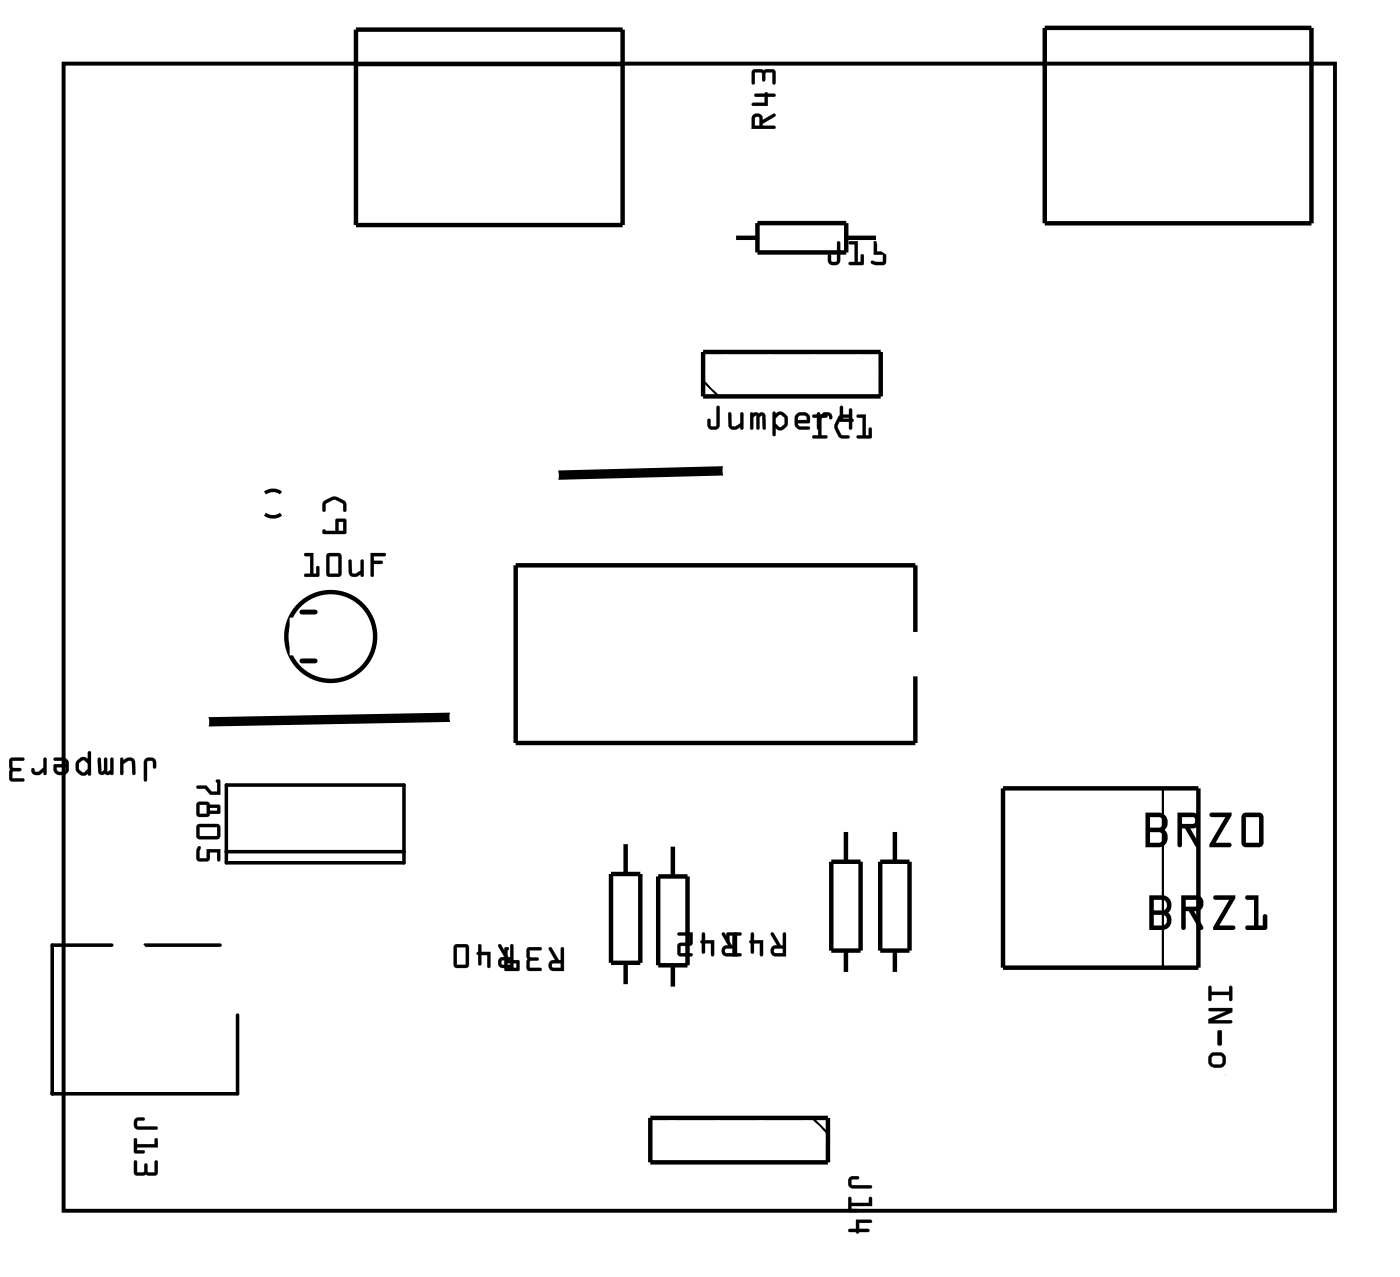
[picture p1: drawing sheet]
<svg xmlns="http://www.w3.org/2000/svg" width="80mm" height="73mm" viewBox="0 0 80 73" stroke-linecap="round" stroke-linejoin="round" font-family="sans-serif">
<path d="M3.6 3.6h72.8v65.6h-72.8zM15.2 29.4a.73 .73 0 0 0 .9 0M15.2 28.2a.73 .73 0 0 1 .9 0M6.4 54h-3.4v8.5h10.6v-4.5M8.3 54h4.3M12.9 44.9h10.2v4.4h-10.2zM12.9 48.7h10.2" fill="none" stroke="#000" stroke-width=".2"/>
<path d="M3.6 3.6h72.8v65.6h-72.8z" fill="none" stroke="#000" stroke-width=".06"/>
<path d="M41.5 26.9l-9.7 .3M25.8 41l-14 .3" fill="none" stroke="#000" stroke-width=".53"/>
<g fill="none" stroke="#000" stroke-width=".25">
<path d="M20.4 1.7h15.2v11.2h-15.2zM42 13.6h1.3M43.3 12.8h5.1v1.6h-5.1zM48.4 13.6h1.8M59.8 1.6h15.2v11.2h-15.2zM40.2 20.1h10.2v2.6h-10.2zM52.4 36.1v-3.8h-22.9v10.2h22.9v-3.8M34.9 50h1.7v5.1h-1.7zM35.8 48.2v1.8M35.8 55.1v1.3M37.6 50.1h1.7v5.1h-1.7zM38.5 48.3v1.8"/>
<path d="M38.5 55.2v1.3M47.5 49.3h1.7v5.1h-1.7zM48.4 47.5v1.8M48.4 54.4v1.3M50.3 49.3h1.7v5.1h-1.7zM51.2 47.5v1.8M51.2 54.4v1.3M57.4 45.1h11.1v10.2h-11.1zM37.2 63.9h10.2v2.6h-10.2z"/>
<circle cx="18.9" cy="36.4" r="2.54"/>
</g>
<path d="M17.3 35h.7M17.3 37.8h.7" fill="none" stroke="#000" stroke-width=".28"/>
<path d="M20.4 3.7h15.2M59.8 3.6h15.2M40.2 21.8l.9 .9M66.5 45.1v10.2M46.5 63.9l.9 .9" fill="none" stroke="#000" stroke-width=".13"/>
<g fill="#000">
<path d="M43.1 6.6a.32 .32 0 0 1 .4-.1 .32 .32 0 0 1 .1 .4l.7-.4 .1 .1-.8 .5v.1h.7l.1 .1-1.4 .1zM43.2 6.7v.5h.2v-.5zM43.2 5.4h.5l.1-.1 .6 .1-.1 .1h-.4v.6h-.8l-.1-.1 .1-.1h.6v-.4h-.5zM43.1 4h1.2l.1 .1v.7h-.2v-.7l-.4 .1v.4l-.1 .1-.1-.1v-.4l-.4-.1v.6l-.1 .1z"/>
<path d="M43.1 6.6a.32 .32 0 0 1 .4-.1 .32 .32 0 0 1 .1 .4l.6-.4a.1 .1 0 0 1 .2 0 .11 .11 0 0 1-.1 .2l-.7 .4v.1h.7a.1 .1 0 0 1 .1 .1 .1 .1 0 0 1-.1 .1h-1.3v-.6zM43.1 6.6l-.1 .8 1.3-.1v-.1h-.7v-.1l.7-.4v-.2l-.7 .4a.31 .31 0 0 0-.1-.4 .31 .31 0 0 0-.4 .1zM43.2 6.7v.5h.2v-.5zM43.2 6.7h.2l.1 .5h-.3zM43.2 5.4h.5a.09 .09 0 0 1 .1-.1 .09 .09 0 0 1 .1 .1h.4a.1 .1 0 0 1 .1 0 .1 .1 0 0 1-.1 .1h-.4v.6h-.8a.1 .1 0 0 1-.1-.1 .1 .1 0 0 1 .1-.1h.6v-.4h-.5zM43.2 5.4v.1h.5v.4h-.6l-.1 .1h.1l.8 .1v-.6h.4l.1-.1-.6-.1-.1 .1zM43 4h1.3l.1 .1v.6a.1 .1 0 0 1-.1 .1 .1 .1 0 0 1-.1-.1v-.6l-.4 .1v.4a.1 .1 0 0 1-.1 .1 .1 .1 0 0 1-.1-.1v-.4l-.4-.1v.6a.1 .1 0 0 1-.1 .1 .1 .1 0 0 1-.1-.1zM43.1 4v.8l.1-.1v-.6l.4 .1v.4h.1h.1v-.4l.4-.1v.7h.1l.1-.7-.2-.1z"/>
<path d="M47.9 13.8l.2 .1v1a.37 .37 0 0 1-.4 .3 .37 .37 0 0 1-.4-.3v-.3a.1 .1 0 0 1 .1-.1 .1 .1 0 0 1 .1 .1l.1 .3h.2zM47.9 13.8v1.1l-.3 .1-.2-.5v.1v.3a.35 .35 0 0 0 .3 .3 .35 .35 0 0 0 .3-.3v-1zM48.6 13.8h.5v1.2h.1v-.4a.1 .1 0 0 1 .1-.1 .1 .1 0 0 1 .1 .1v.5l-.8 .1a.1 .1 0 0 1-.1-.1 .1 .1 0 0 1 .1-.1h.3v-1h-.3zM48.6 13.8v.2h.3v1h-.3v.1h.8v-.5h-.1l-.1 .4h-.1v-1.2zM50 13.8h.6a.1 .1 0 0 1 .1 .1 .1 .1 0 0 1-.1 .1h-.4v.4h.4l.1 .7-.2 .1-.6-.1a.1 .1 0 0 1-.1-.1 .1 .1 0 0 1 .1-.1l.6 .1v-.4h-.5zM50 13.8v.8h.5v.4l-.6-.1-.1 .1 .3 .1h.5l.1-.1v-.5l-.1-.1h-.4v-.4h.4l.1-.1z"/>
<path d="M47.9 13.8l.2 .1v1a.36 .36 0 0 1-.4 .3 .36 .36 0 0 1-.3-.3v-.3v-.1l.1 .1 .1 .4 .3-.1zM48.6 13.8h.5v1.2h.1v-.4l.2-.1v.7l-.9-.1 .1-.1h.3v-1h-.3zM50 13.8h.6l.1 .1-.1 .1h-.4v.4h.4l.1 .1v.5l-.2 .2h-.4a.15 .15 0 0 1-.2-.1 .15 .15 0 0 1 0-.2l.6 .1v-.4h-.5z"/>
<path d="M17.4 31.6h.5v1.2h.2v-.3a.1 .1 0 0 1 .1-.1 .1 .1 0 0 1 .1 .1l-.1 .5h-.7a.1 .1 0 0 1-.1-.1 .1 .1 0 0 1 .1-.1h.2v-1h-.3zM17.4 31.7l.1 .1h.2v1h-.2l-.1 .1 .8 .1v-.6h-.1v.4h-.2v-1.2zM18.7 31.7l.7-.1 .1 .1v1.1l-.1 .2h-.6l-.1-.1zM18.7 31.7v1.2l.1 .1h.6l.1-.2v-1.1l-.1-.1zM18.8 31.8v1h.6v-1zM18.8 31.8h.6v1h-.6zM20 32h.1v.7l.1 .1 .4-.2v-.5a.1 .1 0 0 1 .1-.1 .1 .1 0 0 1 .1 .1v.8a.1 .1 0 0 1-.1 .1 .11 .11 0 0 1-.1-.2 .39 .39 0 0 1-.7-.1zM20 32v.7a.32 .32 0 0 0 .5 .2l.1-.1 .1 .2 .1-.1v-.8h-.2v.5l-.4 .2-.1-.1v-.6zM21.2 31.6h.8a.1 .1 0 0 1 .1 .1 .1 .1 0 0 1-.1 .1h-.6v.3h.4a.1 .1 0 0 1 .1 .1 .1 .1 0 0 1-.1 .1l-.4-.1v.7a.1 .1 0 0 1-.1 .1 .1 .1 0 0 1-.1-.1zM21.2 31.6v1.3l.1 .1 .1-.1v-.7h.4h.1l-.1-.1h-.4v-.3h.6l.1-.1-.1-.1z"/>
<path d="M17.4 31.7l.5-.1v1.2h.2v-.4h.1v.6l-.8-.1v-.1h.3v-1h-.3zM18.7 31.7l.7-.1 .1 .1v1.1l-.1 .2h-.6l-.1-.1zM18.8 31.8v1h.6v-1zM20 32h.1v.7l.1 .1 .4-.2v-.5l.2-.1v1h-.1l-.1-.2a.38 .38 0 0 1-.3 .2 .38 .38 0 0 1-.3-.3zM21.2 31.6h.8l.1 .1-.1 .1h-.6v.3h.4l.1 .1h-.1h-.4v.7l-.1 .1-.1-.1z"/>
<path d="M18.5 28.7l.5-.3h.3l.5 .3v.5h-.2v-.4l-.5-.2-.5 .2v.4l-.1 .1-.1-.4zM18.5 30.3l.7 .1v-.7h.6v.8h-1.3zM19.4 29.8v.6h.2v-.6z"/>
<path d="M18.5 28.7l.5-.3h.3l.5 .3v.5a.1 .1 0 0 1-.1 .1 .1 .1 0 0 1-.1-.1v-.4l-.5-.2-.5 .2v.4a.1 .1 0 0 1-.1 .1 .1 .1 0 0 1-.1-.1zM18.5 28.7v.2v.4l.1-.1v-.4l.5-.2 .5 .2v.4l.2 .1v-.6l-.5-.3a.77 .77 0 0 0-.8 .3zM18.5 30.3l.7 .1v-.7h.6v.8h-1.3h-.1zM18.5 30.3v.2h1.3v-.8h-.6v.7zM19.4 29.8v.6h.2v-.6zM19.4 29.8h.2v.6h-.2z"/>
<path d="M41 23.2l.2 .1v1a.37 .37 0 0 1-.4 .3 .37 .37 0 0 1-.3-.3v-.3a.1 .1 0 0 1 .1-.1 .1 .1 0 0 1 .1 .1v.4h.3zM41 23.2v1.1l-.3 .1-.1-.4h-.1v.3a.35 .35 0 0 0 .3 .3 .35 .35 0 0 0 .4-.3v-1zM41.7 23.6h.1v.7l.1 .1 .4-.2v-.5a.1 .1 0 0 1 .1-.1 .1 .1 0 0 1 .1 .1v.8a.1 .1 0 0 1-.1 .1 .11 .11 0 0 1-.1-.2 .39 .39 0 0 1-.6-.1zM41.7 23.6v.7a.32 .32 0 0 0 .5 .2l.2-.1v.2l.1-.1v-.9h-.1v.6l-.5 .2-.1-.1v-.7zM42.9 23.6h.3l.2 .1a.21 .21 0 0 1 .2-.1 .21 .21 0 0 1 .2 .2v.7a.1 .1 0 0 1-.1 .1 .1 .1 0 0 1-.1-.1v-.7l-.2 .1 .1 .6a.1 .1 0 0 1-.1 .1 .1 .1 0 0 1-.1-.1l-.1-.7-.1 .1v.6a.1 .1 0 0 1-.1 .1 .1 .1 0 0 1-.1-.1zM42.9 23.6l.1 1 .1-.1v-.6l.1-.2 .1 .8h.1v-.6l.2-.2v.8h.2v-.7a.21 .21 0 0 0-.2-.2 .21 .21 0 0 0-.2 .1l-.2-.1zM44.2 23.6h.1l.1 .1 .1-.2 .2 .1 .3 .1 .1 .2a.5 .5 0 0 1-.3 .6l-.2 .1-.2-.1v.4a.1 .1 0 0 1-.1 0 .1 .1 0 0 1-.1 0zM44.2 23.6v1.3h.1h.1v-.4l.2 .1 .2-.1 .2-.2 .1-.4-.4-.3h-.2l-.1 .1-.1-.1zM44.5 23.7l-.1 .2v.3l.3 .2 .2-.2v-.3l-.2-.2zM44.5 23.7h.2l.2 .2v.4l-.3 .1-.2-.2v-.3zM45.5 23.7l.3-.1h.3l.1 .1 .1 .2v.3h-.7l.2 .2h.4a.1 .1 0 0 1 .1 .1 .1 .1 0 0 1-.1 .1h-.5l-.2-.1v-.2zM45.5 23.7v.6l.1 .1 .2 .2 .5-.1v-.1h-.5l-.2-.1v-.1h.7v-.3l-.1-.2-.1-.1h-.3zM45.7 23.8l-.1 .2h.6l-.2-.2zM45.7 23.8h.4l.1 .2h-.6zM46.8 23.6h.1v.2l.2-.2a.33 .33 0 0 1 .4 0 .33 .33 0 0 1 .1 .3 .14 .14 0 0 1-.2 0 .14 .14 0 0 1 0-.1h-.2l-.3 .2v.5a.1 .1 0 0 1-.1 .1 .1 .1 0 0 1-.1-.1zM46.8 23.6v1l.1-.1v-.5l.3-.3 .2 .1 .1 .2a.23 .23 0 0 0 .1-.3 .23 .23 0 0 0-.3-.1h-.2l-.2 .2v-.2zM48.1 23.2l.1 .1v.6h.4v-.5a.1 .1 0 0 1 .1-.1 .1 .1 0 0 1 0 .1v.5a.09 .09 0 0 1 .1 .1 .09 .09 0 0 1-.1 .1v.4a.1 .1 0 0 1 0 .1 .1 .1 0 0 1-.1-.1v-.4h-.6zM48.1 23.2l-.1 .9h.6v.4l.1 .1v-.5l.1-.1h-.1v-.6h-.1v.6h-.4v-.7z"/>
<path d="M41 23.2l.2 .1v1a.36 .36 0 0 1-.4 .3 .36 .36 0 0 1-.3-.3v-.3l.1-.1v.1l.1 .4 .3-.1zM41.7 23.6h.1v.7l.1 .1 .4-.2 .1-.6h.1v.9h-.1l-.1-.1a.38 .38 0 0 1-.3 .2 .38 .38 0 0 1-.3-.3zM42.9 23.6h.8l.1 .9h-.2v-.7l-.2 .1v.6h-.1l-.1-.7-.1 .1v.6h-.2zM44.2 23.6h.1l.1 .1 .1-.1h.2l.4 .3a.54 .54 0 0 1-.5 .7l-.2-.1v.4h-.2zM44.5 23.7l-.1 .2v.3l.2 .2 .3-.1v-.4l-.2-.2zM45.5 23.7l.3-.1h.3l.1 .1 .1 .2v.3l-.7 .1 .2 .1h.5v.1l-.5 .1-.2-.1-.1-.2zM45.7 23.8l-.1 .2h.6l-.1-.2zM46.8 23.6h.1v.2l.2-.2a.33 .33 0 0 1 .4 0 .33 .33 0 0 1 .1 .3 .12 .12 0 0 1-.2 0 .12 .12 0 0 1 0-.1h-.2l-.3 .2v.5l-.1 .1zM48.1 23.2l.1 .1v.6h.4v-.5h.1v.5l.1 .1-.1 .1v.5l-.1-.1v-.4h-.6z"/>
<path d="M46.5 23.7h.7a.1 .1 0 0 1 .1 .1 .1 .1 0 0 1-.1 .1h-.2v1h.2a.1 .1 0 0 1 .1 .1 .1 .1 0 0 1-.1 .1h-.7a.1 .1 0 0 1 0-.1 .1 .1 0 0 1 0-.1h.3v-1h-.3zM46.5 23.7v.2h.3v1h-.3v.1l.8 .1v-.2h-.3v-1h.3v-.1zM48 23.8l.5-.1a.1 .1 0 0 1 .1 .1 .1 .1 0 0 1-.1 .1h-.4l-.2 .5 .2 .5h.4a.1 .1 0 0 1 .1 .1 .1 .1 0 0 1-.1 .1l-.5-.1-.2-.4-.1-.3zM48 23.8l-.2 .4a.83 .83 0 0 0 .3 .9h.4l.1-.1-.1-.1h-.4l-.2-.4v-.2l.2-.4h.4l.1-.1-.1-.1h-.3zM49 23.7h.5v1.2h.2v-.4a.1 .1 0 0 1 .1-.1 .1 .1 0 0 1 .1 .1l-.1 .6h-.7a.1 .1 0 0 1-.1-.1 .1 .1 0 0 1 .1-.1h.2v-1h-.3zM49 23.7l.1 .2h.3v1h-.3l-.1 .1 .8 .1v-.6h-.1v.4h-.2v-1.2z"/>
<path d="M46.5 23.7l.8 .1v.1h-.3v1h.3v.2l-.8-.1v-.1h.3v-1h-.3zM48 23.8l.2-.1 .4 .1-.1 .1h-.4l-.2 .5 .2 .5h.4l.1 .1-.1 .1a.6 .6 0 0 1-.8-.6l.1-.3zM49 23.7h.5v1.2h.2v-.4h.1v.6l-.8-.1 .1-.1h.2v-1h-.2z"/>
<path d="M8.3 43.4l.5-.1 .1 .3v.3h-.1l-.1-.4-.3 .1v1l-.1 .1-.1-.1v-1zM6.9 43.4h.1l.1 .1a.38 .38 0 0 1 .3-.2 .38 .38 0 0 1 .3 .3v.7h-.1l-.1-.7-.2-.1-.2 .2-.1 .6h-.1zM5.6 43.4h.2v.7l.2-.1v-.6h.1l.1 .7 .1-.1v-.6h.2v.9h-.8zM4.4 43.5l.3-.2 .3 .1v-.4h.2v1.3a.09 .09 0 0 1-.1 0 .09 .09 0 0 1-.1-.1l-.3 .2-.3-.3-.1-.4zM4.5 43.6v.4l.3 .2 .2-.2v-.3l-.2-.2zM3.1 43.4l.6-.1 .2 .2v.6l-.1 .2h-.5l-.2-.2v-.4h.7l-.2-.2h-.5zM3.2 43.9l.1 .2h.3l.2-.1v-.1zM1.8 43.9h.1l.1 .2h.2l.3-.2v-.5h.1l.1 .9h-.2v-.2l-.2 .2a.33 .33 0 0 1-.4 0 .33 .33 0 0 1-.1-.3zM.6 43.4h.8l-.1 .1h-.6v.4h.5v.1v.1h-.5v.4h.6v.2h-.6l-.2-.1z"/>
<path d="M8.3 43.4l.2-.1 .4 .1v.5a.1 .1 0 0 1-.1 .1 .1 .1 0 0 1-.1-.1v-.4h-.3v1.1a.1 .1 0 0 1-.1 .1 .1 .1 0 0 1-.1-.1v-1zM8.3 43.4l-.1 .2v1l.1 .1 .1-.1v-1l.3-.1 .1 .4h.1v-.3l-.1-.2zM6.9 43.3h.1l.1 .2a.39 .39 0 0 1 .6 .1l.1 .6a.09 .09 0 0 1-.1 .1 .09 .09 0 0 1-.1-.1l-.1-.6-.2-.1-.2 .2v.5a.1 .1 0 0 1-.1 .1 .1 .1 0 0 1-.1-.1zM6.9 43.4v.9l.1-.1v-.5l.3-.2h.2l.1 .8h.1v-.7a.32 .32 0 0 0-.5-.2l-.2 .1v-.1zM5.6 43.3l.2 .1v.7l.2-.1-.1-.6a.1 .1 0 0 1 .1-.1 .1 .1 0 0 1 .1 .1l.1 .7 .1-.1v-.6a.1 .1 0 0 1 .1-.1 .1 .1 0 0 1 .1 .1v.9h-.3l-.2-.1a.21 .21 0 0 1-.2 .1 .21 .21 0 0 1-.2-.2zM5.6 43.4v.7a.21 .21 0 0 0 .2 .2 .21 .21 0 0 0 .2-.1l.2 .1h.3v-.9h-.2v.6l-.1 .2-.1-.8h-.1v.6l-.2 .2v-.8zM4.4 43.5l.3-.2 .3 .1v-.4a.1 .1 0 0 1 .1-.1 .1 .1 0 0 1 .1 .1v1.3a.1 .1 0 0 1-.1 .1 .11 .11 0 0 1-.1-.2l-.1 .1-.2 .1-.3-.2-.1-.5zM4.4 43.5l-.1 .2 .1 .4 .3 .2 .3-.1 .1 .1h.1v-1.3h-.2v.4l-.3-.1zM4.5 43.6v.4l.2 .2h.1l.2-.2v-.3l-.2-.2zM4.5 43.6l.3-.1 .2 .2v.3l-.2 .2-.3-.2zM3.1 43.3h.6l.2 .2v.6l-.1 .2h-.5l-.2-.2v-.4h.7l-.2-.2h-.5zM3.1 43.4v.1h.5l.2 .2h-.7v.4l.2 .2 .5-.1 .1-.1v-.6l-.2-.2zM3.2 43.9l.1 .2h.3l.1-.1 .1-.1zM3.2 43.9h.6v.1l-.2 .1h-.3zM1.8 43.9h.1l.1 .2h.2l.3-.2v-.5a.1 .1 0 0 1 .1-.1 .1 .1 0 0 1 .1 .1v.8a.1 .1 0 0 1-.1 .1 .1 .1 0 0 1-.1-.1v-.1l-.2 .2a.33 .33 0 0 1-.4 0 .33 .33 0 0 1-.1-.3zM1.8 44a.33 .33 0 0 0 .5 .3l.2-.2v.2h.1v-.9h-.1v.5l-.3 .3-.2-.1-.1-.1zM.6 43.4l.7-.1a.1 .1 0 0 1 .1 .1 .1 .1 0 0 1-.1 .1h-.6v.4h.4a.1 .1 0 0 1 .1 .1 .1 .1 0 0 1-.1 .1h-.4v.4h.6a.1 .1 0 0 1 .1 .1 .1 .1 0 0 1-.1 .1h-.6l-.2-.1zM.6 43.4l-.1 1.2 .2 .1h.6v-.2h-.6v-.4h.5v-.1v-.1h-.5v-.4h.6l.1-.1z"/>
<path d="M11.3 45l.5-.1 .3 .4h.3v-.5l-.1-.1 .2-.1 .1 .8h-.6l-.3-.3h-.4zM11.3 45.9l.5-.1 .2 .2h.5l.1 .5h-.6l-.2 .2h-.5l-.1-.2zM11.4 46v.5h.4v-.5zM12 46.2v.2h.4v-.2zM11.3 47.2l1.2-.1 .1 .2v.6l-.2 .1h-1.1l-.1-.2zM11.4 47.3v.5h1v-.5zM11.3 48.4l.2 .1-.1 .6h.4v-.5h.8v.6h-.2v-.5h-.4v.5h-.7l-.1-.1v-.4z"/>
<path d="M11.3 44.9h.5l.3 .4h.3v-.5l-.1-.1 .2-.1 .1 .9-.6-.1-.3-.3h-.4zM11.3 45v.1h.4l.3 .3h.6l-.1-.8-.1 .1v.6h-.3l-.3-.4zM11.3 45.9l.5-.1 .2 .2h.5l.1 .5h-.6l-.2 .2h-.5l-.1-.2zM11.3 45.9l-.1 .6 .1 .2h.5l.2-.2h.6l-.1-.5h-.5l-.2-.1zM11.4 46v.5h.4v-.5zM11.4 46h.4v.6h-.4zM12 46.2v.2h.4v-.2zM12 46.2h.4v.2h-.4zM11.3 47.2l1.2-.1 .1 .2v.6l-.2 .1h-1.1l-.1-.2zM11.3 47.2l-.1 .6 .1 .2h1.1l.2-.1v-.6l-.1-.2zM11.4 47.3v.5h1v-.5zM11.4 47.3h1v.5h-1zM11.3 48.4l.2 .1-.1 .6h.4v-.5h.8v.6a.1 .1 0 0 1-.1 .1 .1 .1 0 0 1-.1-.1v-.5h-.4v.5l-.1 .1-.6-.1-.1-.6zM11.4 48.4l-.2 .3v.4l.1 .1h.6l.1-.5h.4v.5h.2v-.6h-.8v.5h-.4l.1-.6z"/>
<path d="M28.5 54h.2l.4 .7h.1v-.7h.1l.1 .1v1.3h-.6a.31 .31 0 0 1-.3-.4 .31 .31 0 0 1 .4-.3zM28.7 54.9v.3h.5v-.3zM27.4 54h.1v.4h.6l-.1 .9h-.1v-.7h-.4v.6h-.1v-.6l-.1-.1 .1-.1zM26 54h.6l.2 .1v1.1l-.1 .1-.6 .1-.1-.2zM26.1 54.2v1h.5v-1z"/>
<path d="M28.5 54h.2l.4 .7h.1v-.6a.1 .1 0 0 1 .1-.1 .1 .1 0 0 1 .1 .1v1.3h-.6a.32 .32 0 0 1-.3-.4 .32 .32 0 0 1 .4-.3l-.4-.6zM28.5 54v.1l.4 .6a.31 .31 0 0 0-.4 .3 .31 .31 0 0 0 .3 .3l.6 .1v-1.3l-.1-.1h-.1v.7h-.1l-.4-.7zM28.7 54.9v.3h.5v-.3zM28.7 54.9h.5v.3h-.5zM27.4 54h.1v.4h.6v.9a.1 .1 0 0 1-.1 .1 .1 .1 0 0 1-.1-.1v-.7h-.4v.5a.1 .1 0 0 1-.1 .1 .1 .1 0 0 1-.1-.1l.1-.5a.09 .09 0 0 1-.1-.1 .09 .09 0 0 1 .1-.1zM27.4 54v.4l-.1 .1 .1 .1v.5h.1v-.5h.4v.7h.1l.1-.9h-.6v-.4zM26 54h.6l.2 .1v1.1l-.1 .1-.6 .1-.1-.2zM26 54v1.2l.1 .1h.6l.1-.1v-1.1l-.2-.1zM26.1 54.2v1h.5v-1zM26.1 54.2h.6v1h-.6z"/>
<path d="M31.4 54.2h.2l.4 .7h.1v-.7h.1l.1 .1v1.2h-.6a.31 .31 0 0 1-.3-.3 .31 .31 0 0 1 .4-.3zM31.6 55.1v.2h.5v-.2zM30.2 54.2h.8l-.1 .1h-.6v.4l.5 .1v.1l-.5 .1v.3l.6 .1v.1h-.6l-.2-.1zM28.9 54.2h.2l-.1 .1v.6l.7 .1v.5h-.8zM29 55.1v.2h.5v-.2z"/>
<path d="M31.4 54.2h.2l.4 .7h.1v-.6a.1 .1 0 0 1 .1-.1 .1 .1 0 0 1 .1 .1v1.2h-.6a.32 .32 0 0 1-.3-.3 .32 .32 0 0 1 .4-.3l-.4-.6zM31.4 54.2v.1l.4 .6a.31 .31 0 0 0-.4 .3 .31 .31 0 0 0 .3 .3h.6l-.1-1.2v-.1h-.1v.7h-.1l-.4-.7zM31.6 55.1v.2h.5v-.2zM31.6 55.1h.5v.3h-.5zM30.2 54.2h.7a.1 .1 0 0 1 .1 .1 .1 .1 0 0 1-.1 0h-.6v.4h.4a.1 .1 0 0 1 .1 .1 .1 .1 0 0 1-.1 .1l-.4 .1v.3h.6a.1 .1 0 0 1 .1 .1 .1 .1 0 0 1-.1 .1h-.6l-.2-.1zM30.2 54.2l-.1 1.2 .2 .1h.6v-.1h-.6v-.4l.5-.1v-.1l-.5-.1v-.4h.6l.1-.1zM28.9 54.2h.1a.09 .09 0 0 1 .1 0 .09 .09 0 0 1-.1 .1v.6l.7 .1v.5h-.9zM28.9 54.2v1.3h.8v-.5l-.7-.1v-.6l.1-.1zM29 55.1v.2h.5v-.2zM29 55.1h.6v.3h-.6z"/>
<path d="M41.3 53.3l.2 .1 .4 .7h.1v-.7l.1-.1 .1 .1v1.3h-.6a.31 .31 0 0 1-.3-.4 .31 .31 0 0 1 .4-.2zM41.5 54.3v.2h.5v-.3zM40.2 53.3l.1 .1v.4h.5v.9l-.1-.1v-.7h-.4v.6h-.1l-.1-.6v-.1zM38.8 53.3h.8v.7l-.7 .1v.4h.7v.2h-.7l-.1-.1v-.6l.6-.1v-.4h-.6z"/>
<path d="M41.3 53.3l.2 .1 .4 .7h.1v-.7a.1 .1 0 0 1 .1-.1 .1 .1 0 0 1 .1 .1v1.3h-.6a.32 .32 0 0 1-.3-.4 .32 .32 0 0 1 .4-.2l-.4-.6zM41.3 53.4v.1l.4 .6a.31 .31 0 0 0-.4 .2 .31 .31 0 0 0 .3 .4h.6l-.1-1.3v-.1l-.1 .1v.7h-.1l-.4-.7zM41.5 54.3v.2h.5v-.3zM41.5 54.3l.5-.1v.3h-.5zM40.2 53.3l.1 .1v.4h.6v.8a.1 .1 0 0 1-.1 .1 .1 .1 0 0 1-.1-.1v-.7h-.4v.5a.1 .1 0 0 1-.1 .1 .1 .1 0 0 1-.1-.1v-.4a.09 .09 0 0 1 0-.1 .09 .09 0 0 1 0-.1zM40.2 53.4v.4l-.1 .1h.1v.6h.1v-.6h.4v.7l.1 .1v-.9h-.5v-.4zM38.8 53.3h.8v.7l-.7 .1v.4h.6a.1 .1 0 0 1 .1 .1 .1 .1 0 0 1-.1 .1h-.6l-.1-.1v-.6l.6-.1v-.4h-.6zM38.8 53.4v.1h.7v.4l-.7 .1v.6l.1 .1h.7v-.2h-.7v-.4l.7-.1v-.7z"/>
<path d="M44.1 53.3l.2 .1 .4 .7h.1v-.7l.1-.1 .1 .1v1.3h-.6a.31 .31 0 0 1-.3-.4 .31 .31 0 0 1 .4-.2zM44.3 54.3v.2h.5v-.3zM43 53.3l.1 .1v.4h.5v.9l-.1-.1v-.7h-.4v.6h-.1l-.1-.6v-.1zM41.6 53.3l.8 .1v.1h-.3v1h.3v.2h-.5v-1.2h-.2v.4h-.1z"/>
<path d="M44.1 53.3l.2 .1 .4 .7h.1v-.7a.1 .1 0 0 1 .1-.1 .1 .1 0 0 1 .1 .1v1.3h-.6a.32 .32 0 0 1-.3-.4 .32 .32 0 0 1 .4-.2l-.4-.6zM44.1 53.4v.1l.4 .6a.31 .31 0 0 0-.4 .2 .31 .31 0 0 0 .3 .4h.6l-.1-1.3v-.1l-.1 .1v.7h-.1l-.4-.7zM44.3 54.3v.2h.5v-.3zM44.3 54.3l.5-.1v.3h-.5zM43 53.3l.1 .1v.4h.6v.8a.1 .1 0 0 1-.1 .1 .1 .1 0 0 1-.1-.1v-.7h-.4v.5a.1 .1 0 0 1-.1 .1 .1 .1 0 0 1-.1-.1v-.4a.09 .09 0 0 1 0-.1 .09 .09 0 0 1 0-.1zM43 53.4v.4l-.1 .1h.1v.6h.1v-.6h.4v.7l.1 .1v-.9h-.5v-.4zM41.6 53.3h.7a.1 .1 0 0 1 .1 .1 .1 .1 0 0 1-.1 .1h-.2v1h.2a.1 .1 0 0 1 .1 .1 .1 .1 0 0 1-.1 .1h-.4v-1.2h-.2v.4a.1 .1 0 0 1-.1 .1 .1 .1 0 0 1-.1-.1zM41.6 53.4v.5h.1v-.4h.2v1.2h.5v-.2h-.3v-1h.3v-.1z"/>
<path d="M65.5 46.5h.8a.58 .58 0 0 1 .5 .4 .58 .58 0 0 1-.2 .6 .58 .58 0 0 1 .2 .6 .58 .58 0 0 1-.5 .4h-.8zM65.5 46.5v2l.8-.1a.57 .57 0 0 0 .5-.3 .57 .57 0 0 0-.2-.6 .58 .58 0 0 0 .2-.6 .58 .58 0 0 0-.5-.4zM65.8 47.6v.6h.5a.31 .31 0 0 0 .2-.3 .31 .31 0 0 0-.2-.3zM65.8 47.6h.5a.31 .31 0 0 1 .2 .3 .31 .31 0 0 1-.2 .3h-.5zM65.8 46.7v.6h.5a.3 .3 0 0 0 .2-.3 .3 .3 0 0 0-.2-.3zM65.8 46.7h.5a.31 .31 0 0 1 .2 .3 .31 .31 0 0 1-.2 .3h-.5zM67.4 46.5h.8a.46 .46 0 0 1 .4 .5 .46 .46 0 0 1-.5 .4l.5 .9a.13 .13 0 0 1 0 .1 .13 .13 0 0 1-.2 0l-.6-1h-.2v.9a.13 .13 0 0 1-.1 .2 .13 .13 0 0 1-.1-.2zM67.4 46.5v1.8a.13 .13 0 0 0 .1 .1 .13 .13 0 0 0 .1-.1v-.9h.2l.6 1a.13 .13 0 0 0 .2 0 .13 .13 0 0 0 0-.1l-.5-.9a.46 .46 0 0 0 .5-.4 .46 .46 0 0 0-.4-.5zM67.6 46.7v.4h.6l.1-.1v-.3zM67.6 46.7h.7l.1 .3-.2 .1h-.6zM69.2 46.5h1.2v.1l-.9 1.6h.8a.13 .13 0 0 1 .1 .1 .13 .13 0 0 1-.1 .2h-1.1v-.2l.9-1.6h-.8zM69.2 46.5l.1 .2h.8l-.9 1.6v.2l1.1-.1a.13 .13 0 0 0 .1-.1 .13 .13 0 0 0-.1-.1h-.8l.9-1.6v-.1zM71.1 46.5h.2h.7l.3 .1v1.6l-.2 .2-.8 .1-.3-.2v-1.6zM71.1 46.5l-.1 .2v1.6l.3 .1h.8l.2-.2v-1.6l-.3-.1h-.7zM71.3 46.7v1.5h.7v-1.5zM71.3 46.7h.7v1.5h-.7z"/>
<path d="M65.5 46.5h.8a.57 .57 0 0 1 .5 .4 .57 .57 0 0 1-.2 .6 .57 .57 0 0 1 .2 .6 .57 .57 0 0 1-.5 .4h-.8zM65.8 47.6v.6h.5a.31 .31 0 0 0 .2-.3 .31 .31 0 0 0-.2-.3zM65.8 46.7v.6h.5a.31 .31 0 0 0 .2-.3 .31 .31 0 0 0-.2-.3zM67.4 46.5h.8a.46 .46 0 0 1 .4 .5 .46 .46 0 0 1-.5 .4l.5 .9a.13 .13 0 0 1 0 .1 .13 .13 0 0 1-.2 0l-.6-1h-.2v.9a.13 .13 0 0 1-.1 .2 .13 .13 0 0 1-.1-.2zM67.6 46.7v.4h.6l.2-.1-.1-.3zM69.2 46.5h1.2v.1l-.9 1.6h.8a.13 .13 0 0 1 .1 .1 .13 .13 0 0 1-.1 .2h-1.1v-.2l.9-1.6h-.8zM71.1 46.5h.2h.7l.3 .1v1.6l-.2 .2-.8 .1-.3-.2v-1.6zM71.3 46.7v1.5h.7v-1.5z"/>
<path d="M65.7 51.2h.8a.58 .58 0 0 1 .5 .4 .58 .58 0 0 1-.2 .6 .58 .58 0 0 1 .2 .6 .58 .58 0 0 1-.5 .4h-.8zM65.7 51.2v2h.8a.57 .57 0 0 0 .5-.4 .57 .57 0 0 0-.2-.6 .58 .58 0 0 0 .2-.6 .58 .58 0 0 0-.5-.4zM66 52.3v.6h.5a.31 .31 0 0 0 .2-.3 .31 .31 0 0 0-.2-.3zM66 52.3h.5a.31 .31 0 0 1 .3 .3 .31 .31 0 0 1-.3 .3h-.5zM66 51.5v.6h.5a.3 .3 0 0 0 .2-.3 .3 .3 0 0 0-.2-.3zM66 51.5h.5a.31 .31 0 0 1 .3 .3 .31 .31 0 0 1-.3 .3h-.5zM67.6 51.2h.8a.46 .46 0 0 1 .4 .5 .46 .46 0 0 1-.5 .4l.5 .9a.13 .13 0 0 1 0 .2 .13 .13 0 0 1-.2-.1l-.6-1h-.2v1a.13 .13 0 0 1-.1 .1 .13 .13 0 0 1-.1-.1zM67.6 51.2v1.9a.13 .13 0 0 0 .1 .1 .13 .13 0 0 0 .1-.1v-1h.2l.6 1a.13 .13 0 0 0 .2 .1 .13 .13 0 0 0 0-.2l-.5-.9a.46 .46 0 0 0 .5-.4 .46 .46 0 0 0-.4-.5zM67.8 51.5v.3h.6h.2l-.1-.3zM67.8 51.5h.7l.1 .3h-.2h-.6zM69.4 51.2h1.3v.2l-1 1.5h.8a.14 .14 0 0 1 .2 .2 .13 .13 0 0 1-.2 .1h-1.1v-.2l.9-1.5-.8-.1zM69.4 51.2l.1 .2 .8 .1-.9 1.5v.2h1.1a.13 .13 0 0 0 .2-.1 .14 .14 0 0 0-.2-.2h-.8l1-1.5v-.2zM71.3 51.2h.7v1.7h.2v-.5a.13 .13 0 0 1 .2-.1 .13 .13 0 0 1 .1 .1v.7l-.1 .1h-1a.13 .13 0 0 1-.2-.1 .14 .14 0 0 1 .2-.2h.3v-1.4l-.4-.1zM71.3 51.2v.2l.4 .1v1.4h-.3a.14 .14 0 0 0-.2 .2 .13 .13 0 0 0 .2 .1h1l.1-.1v-.7a.13 .13 0 0 0-.1-.1 .13 .13 0 0 0-.2 .1v.5h-.2v-1.7z"/>
<path d="M65.7 51.2h.8a.57 .57 0 0 1 .5 .4 .57 .57 0 0 1-.2 .6 .57 .57 0 0 1 .2 .6 .57 .57 0 0 1-.5 .4h-.8zM66 52.3v.6h.5a.31 .31 0 0 0 .3-.3 .31 .31 0 0 0-.3-.3zM66 51.5v.6h.5a.31 .31 0 0 0 .3-.3 .31 .31 0 0 0-.3-.3zM67.6 51.2h.8a.46 .46 0 0 1 .4 .5 .46 .46 0 0 1-.5 .4l.5 .9a.13 .13 0 0 1 0 .2 .13 .13 0 0 1-.2-.1l-.6-1h-.2v1a.13 .13 0 0 1-.1 .1 .13 .13 0 0 1-.1-.1zM67.8 51.5v.3h.6h.2l-.1-.3zM69.4 51.2h1.3v.2l-1 1.5h.8a.14 .14 0 0 1 .2 .2 .13 .13 0 0 1-.2 .1h-1.1v-.2l.9-1.5-.8-.1zM71.3 51.2h.7v1.7h.2v-.5a.13 .13 0 0 1 .2-.1 .13 .13 0 0 1 .1 .1v.7l-.1 .1h-1a.13 .13 0 0 1-.2-.1 .14 .14 0 0 1 .2-.2h.3v-1.4l-.4-.1z"/>
<path d="M69.1 56.4h.2v.3h1v-.3h.1l.1 .8h-.2v-.3h-1v.3h-.1zM69.1 57.7l1.4-.1v.3l-1.1 .4h1l.1 .2h-1.4v-.2l1.1-.5h-1zM69.7 58.9h.1l.1 .1v.7l-.1 .1-.2-.1zM69.1 60.6a.5 .5 0 0 1 1 0 .5 .5 0 0 1-1 0zM69.4 60.4l-.1 .3 .1 .2 .5-.1v-.3v-.1zM69.2 61.6l.2-.1h.7v.1l-.7 .1h-.1l.2 .4 .6 .1v.1h-1v-.1l.2-.1-.2-.3zM69.2 63l.7-.1 .1-.2 .1 .2 .3 .1v.1h-.3v.4h-.1h-.1v-.4h-.5l-.1 .2 .1 .2v.1a.34 .34 0 0 1-.3-.3 .34 .34 0 0 1 .1-.3zM69.1 64h.2v.7h.4v-.5h.1h.1v.5h.4v-.6l.1-.1 .1 .8-.2 .1-.5-.1-.6 .1-.1-.2z"/>
<path d="M69.1 56.4h.2v.3h1v-.2a.1 .1 0 0 1 .1-.1 .1 .1 0 0 1 .1 .1v.7a.1 .1 0 0 1-.1 .1 .1 .1 0 0 1-.1-.1v-.3h-1v.3a.1 .1 0 0 1-.1 .1 .1 .1 0 0 1-.1-.1zM69.2 56.4v.8h.1v-.3h1v.3h.2l-.1-.8h-.1v.3h-1v-.3zM69.1 57.7l1.4-.1v.3l-1.1 .4h1a.1 .1 0 0 1 .1 .1 .1 .1 0 0 1-.1 .1h-1.3v-.2l1.1-.5h-1h-.1zM69.2 57.7v.1h1l-1.1 .5v.2h1.4l-.1-.2h-1l1.1-.4v-.3zM69.7 58.9h.1l.1 .1v.7l-.1 .1-.2-.1zM69.7 58.9l-.1 .8 .2 .1 .1-.1v-.7zM69.1 60.6a.51 .51 0 0 1 1 0 .51 .51 0 0 1-1 0zM69.1 60.6a.5 .5 0 0 0 1 0 .5 .5 0 0 0-1 0zM69.4 60.4l-.1 .1 .1 .3h.5v-.3v-.1zM69.4 60.4h.5v.1v.3l-.5 .1-.1-.2zM69.2 61.6l.8-.2a.09 .09 0 0 1 .1 .1 .09 .09 0 0 1-.1 .1l-.6 .1-.1 .2 .2 .2h.5a.1 .1 0 0 1 .1 .1 .1 .1 0 0 1-.1 .1h-.8a.1 .1 0 0 1-.1-.1 .11 .11 0 0 1 .2-.1l-.2-.3zM69.2 61.6l-.1 .3 .2 .3h-.1v.1h.9v-.1h-.6l-.2-.5 .1-.1h.7v-.1h-.7zM69.2 63l.2-.1h.5v-.1a.1 .1 0 0 1 .1-.1 .1 .1 0 0 1 .1 .1v.1h.2a.1 .1 0 0 1 .1 .1 .1 .1 0 0 1-.1 .1h-.2v.3a.1 .1 0 0 1-.1 .1 .1 .1 0 0 1-.1-.1v-.3h-.5l-.1 .2 .1 .2v.1a.21 .21 0 0 1-.2 0 .21 .21 0 0 1-.1-.3zM69.2 63a.38 .38 0 0 0 .1 .6l.1-.1-.1-.1v-.3h.6l.1 .3v.1l.1-.1v-.3h.3v-.1l-.3-.1-.1-.2-.1 .2zM69.1 64h.2v.7h.4v-.4a.1 .1 0 0 1 .1-.1 .1 .1 0 0 1 .1 .1v.4h.4v-.6a.1 .1 0 0 1 .1-.1 .1 .1 0 0 1 .1 .1v.6l-.1 .2-.6-.1-.5 .1-.2-.2zM69.2 64l-.1 .7 .1 .1h.6l.5 .1 .2-.1-.1-.8-.1 .1v.6h-.4v-.5h-.1h-.1v.5h-.4v-.6z"/>
<path d="M7.7 64l.2-.1 .4 .1-.1 .1h-.3v.3h1l.1 .1-1.2 .1-.1-.3zM7.7 65.1h.1v.3h1l.1-.3h.1v.5h-1.2v.2h.4l.1 .1h-.6zM7.7 66.4h.1v.6h.4l.1-.4v-.1l.1 .1 .1 .4h.3v-.6h.2v.7l-.2 .1h-.5h-.5l-.1-.2z"/>
<path d="M7.7 64l.5-.1a.1 .1 0 0 1 .1 .1 .1 .1 0 0 1-.1 .1h-.3v.3h1a.1 .1 0 0 1 .1 .1 .1 .1 0 0 1-.1 .1h-1.1l-.1-.3zM7.7 64v.3l.1 .3 1.2-.1-.1-.1h-1v-.3h.3l.1-.1-.4-.1zM7.7 65.1h.1v.3h1v-.2a.1 .1 0 0 1 .1-.1 .1 .1 0 0 1 .1 .1v.4h-1.2v.2h.4a.1 .1 0 0 1 .1 .1 .1 .1 0 0 1-.1 .1l-.5-.1zM7.7 65.1v.8h.6l-.1-.1h-.4v-.2h1.2v-.5h-.1v.3h-1.1v-.3zM7.7 66.4h.1v.6h.4v-.4a.1 .1 0 0 1 .1-.1 .1 .1 0 0 1 .1 .1l.1 .4h.3v-.6a.1 .1 0 0 1 .1-.1 .1 .1 0 0 1 .1 .1v.6l-.1 .2h-.6h-.5l-.1-.2zM7.7 66.4v.6l.1 .2 .5-.1 .5 .1 .2-.1v-.7h-.1v.7l-.4-.1-.1-.4-.1-.1v.1l-.1 .4-.4 .1v-.7z"/>
<path d="M48.6 67.3h.2h.3v.1l-.4 .1v.3h1.1l.1 .1h-1.2l-.2-.2zM48.5 68.5h.2v.3h1v-.3l.1-.1 .1 .6h-1.2v.1h.4v.2h-.5zM49 69.8h.9l-.1 .1h-.7v.4h.6v.1l-.6 .1h-.1l-.5-.1 .1-.1h.4z"/>
<path d="M48.6 67.3h.5a.1 .1 0 0 1 0 .1l-.4 .1v.2l1.1 .1a.1 .1 0 0 1 .1 .1 .1 .1 0 0 1-.1 .1l-1.1-.1-.2-.2zM48.6 67.3l-.1 .4 .2 .2h1.2l-.1-.1h-1.1v-.3l.4-.1v-.1h-.3zM48.5 68.5h.2v.3h1v-.3a.1 .1 0 0 1 .1-.1 .1 .1 0 0 1 .1 .1v.5h-1.2v.1h.4a.1 .1 0 0 1 0 .1 .1 .1 0 0 1 0 .1h-.6zM48.6 68.5v.8h.5v-.1l-.4-.1v-.1h1.2l-.1-.5h-.1v.3h-1v-.3zM49 69.7h.8a.1 .1 0 0 1 .1 .1 .1 .1 0 0 1-.1 .1h-.7v.4h.5a.1 .1 0 0 1 .1 .1 .1 .1 0 0 1-.1 .1h-.5a.09 .09 0 0 1-.1 0h-.4a.1 .1 0 0 1-.1-.1 .1 .1 0 0 1 .1-.1h.4zM49 69.8v.5h-.4v.1h.4l.1 .1v-.1h.6v-.1h-.6v-.4h.7v-.1z"/>
</g>
<circle cx="26.8" cy="41" r=".7" fill="#fff"/>
<circle cx="26.8" cy="41" r=".7" fill="none" stroke="#fff" stroke-width=".76" stroke-linecap="butt"/>
<circle cx="10.9" cy="41.3" r=".7" fill="#fff"/>
<circle cx="10.9" cy="41.3" r=".7" fill="none" stroke="#fff" stroke-width=".76" stroke-linecap="butt"/>
<circle cx="68.2" cy="26.1" r="2.6" fill="#fff"/>
<circle cx="68.2" cy="26.1" r="2.6" fill="none" stroke="#fff" stroke-width="1.3" stroke-linecap="butt"/>
<circle cx="24.6" cy="60.6" r="2.6" fill="#fff"/>
<circle cx="24.6" cy="60.6" r="2.6" fill="none" stroke="#fff" stroke-width="1.3" stroke-linecap="butt"/>
<circle cx="27.1" cy="23.2" r="2.6" fill="#fff"/>
<circle cx="27.1" cy="23.2" r="2.6" fill="none" stroke="#fff" stroke-width="1.3" stroke-linecap="butt"/>
<circle cx="10" cy="12.2" r="2.6" fill="#fff"/>
<circle cx="10" cy="12.2" r="2.6" fill="none" stroke="#fff" stroke-width="1.3" stroke-linecap="butt"/>
<circle cx="68.1" cy="64" r="2.6" fill="#fff"/>
<circle cx="68.1" cy="64" r="2.6" fill="none" stroke="#fff" stroke-width="1.3" stroke-linecap="butt"/>
<path d="M50.4 32.9h1.4v1.4h-1.4z" fill="#fff"/>
<path d="M50.4 32.9h1.4v1.4h-1.4z" fill="none" stroke="#fff" stroke-width=".76" stroke-linecap="butt"/>
<circle cx="51.1" cy="33.6" r=".7" fill="#fff"/>
<circle cx="51.1" cy="33.6" r=".7" fill="none" stroke="#fff" stroke-width=".76" stroke-linecap="butt"/>
<circle cx="51.1" cy="41.2" r=".7" fill="#fff"/>
<circle cx="51.1" cy="41.2" r=".7" fill="none" stroke="#fff" stroke-width=".76" stroke-linecap="butt"/>
<circle cx="48.5" cy="33.6" r=".7" fill="#fff"/>
<circle cx="48.5" cy="33.6" r=".7" fill="none" stroke="#fff" stroke-width=".76" stroke-linecap="butt"/>
<circle cx="48.5" cy="41.2" r=".7" fill="#fff"/>
<circle cx="48.5" cy="41.2" r=".7" fill="none" stroke="#fff" stroke-width=".76" stroke-linecap="butt"/>
<circle cx="46" cy="33.6" r=".7" fill="#fff"/>
<circle cx="46" cy="33.6" r=".7" fill="none" stroke="#fff" stroke-width=".76" stroke-linecap="butt"/>
<circle cx="46" cy="41.2" r=".7" fill="#fff"/>
<circle cx="46" cy="41.2" r=".7" fill="none" stroke="#fff" stroke-width=".76" stroke-linecap="butt"/>
<circle cx="43.5" cy="33.6" r=".7" fill="#fff"/>
<circle cx="43.5" cy="33.6" r=".7" fill="none" stroke="#fff" stroke-width=".76" stroke-linecap="butt"/>
<circle cx="43.5" cy="41.2" r=".7" fill="#fff"/>
<circle cx="43.5" cy="41.2" r=".7" fill="none" stroke="#fff" stroke-width=".76" stroke-linecap="butt"/>
<circle cx="40.9" cy="33.6" r=".7" fill="#fff"/>
<circle cx="40.9" cy="33.6" r=".7" fill="none" stroke="#fff" stroke-width=".76" stroke-linecap="butt"/>
<circle cx="40.9" cy="41.2" r=".7" fill="#fff"/>
<circle cx="40.9" cy="41.2" r=".7" fill="none" stroke="#fff" stroke-width=".76" stroke-linecap="butt"/>
<circle cx="38.4" cy="33.6" r=".7" fill="#fff"/>
<circle cx="38.4" cy="33.6" r=".7" fill="none" stroke="#fff" stroke-width=".76" stroke-linecap="butt"/>
<circle cx="38.4" cy="41.2" r=".7" fill="#fff"/>
<circle cx="38.4" cy="41.2" r=".7" fill="none" stroke="#fff" stroke-width=".76" stroke-linecap="butt"/>
<circle cx="35.8" cy="33.6" r=".7" fill="#fff"/>
<circle cx="35.8" cy="33.6" r=".7" fill="none" stroke="#fff" stroke-width=".76" stroke-linecap="butt"/>
<circle cx="35.8" cy="41.2" r=".7" fill="#fff"/>
<circle cx="35.8" cy="41.2" r=".7" fill="none" stroke="#fff" stroke-width=".76" stroke-linecap="butt"/>
<circle cx="33.3" cy="33.6" r=".7" fill="#fff"/>
<circle cx="33.3" cy="33.6" r=".7" fill="none" stroke="#fff" stroke-width=".76" stroke-linecap="butt"/>
<circle cx="33.3" cy="41.2" r=".7" fill="#fff"/>
<circle cx="33.3" cy="41.2" r=".7" fill="none" stroke="#fff" stroke-width=".76" stroke-linecap="butt"/>
<circle cx="30.8" cy="33.6" r=".7" fill="#fff"/>
<circle cx="30.8" cy="33.6" r=".7" fill="none" stroke="#fff" stroke-width=".76" stroke-linecap="butt"/>
<circle cx="30.8" cy="41.2" r=".7" fill="#fff"/>
<circle cx="30.8" cy="41.2" r=".7" fill="none" stroke="#fff" stroke-width=".76" stroke-linecap="butt"/>
<circle cx="13.7" cy="55.8" r=".75" fill="#fff"/>
<circle cx="13.7" cy="55.8" r=".75" fill="none" stroke="#fff" stroke-width=".75" stroke-linecap="butt"/>
<path d="M13 54.1a1 1 0 0 1 1.1-.2 1 1 0 0 1 .6 .9v2a1 1 0 0 1-1 1 1 1 0 0 1-1-1v-2l.1-.4zM13.2 55.8a.5 .5 0 0 0 1 0 .5 .5 0 0 0-1 0z" fill="#fff"/>
<g fill="none" stroke="#fff" stroke-width=".25">
<path d="M13 54.1a1 1 0 0 1 1.1-.2 1 1 0 0 1 .6 .9v2a1 1 0 0 1-1 1 1 1 0 0 1-1-1v-2l.1-.4z"/>
<circle cx="13.7" cy="55.8" r=".5"/>
</g>
<circle cx="7.4" cy="55.8" r=".75" fill="#fff"/>
<circle cx="7.4" cy="55.8" r=".75" fill="none" stroke="#fff" stroke-width=".75" stroke-linecap="butt"/>
<path d="M6.7 54.1a1 1 0 0 1 1.1-.2 1 1 0 0 1 .6 .9v2a1 1 0 0 1-1 1 1 1 0 0 1-1-1v-2l.1-.4zM6.9 55.8a.5 .5 0 0 0 1 0 .5 .5 0 0 0-1 0z" fill="#fff"/>
<g fill="none" stroke="#fff" stroke-width=".25">
<path d="M6.7 54.1a1 1 0 0 1 1.1-.2 1 1 0 0 1 .6 .9v2a1 1 0 0 1-1 1 1 1 0 0 1-1-1v-2l.1-.4z"/>
<circle cx="7.4" cy="55.8" r=".5"/>
</g>
<circle cx="10.7" cy="60.8" r=".75" fill="#fff"/>
<circle cx="10.7" cy="60.8" r=".75" fill="none" stroke="#fff" stroke-width=".75" stroke-linecap="butt"/>
<path d="M9 60.1l.3-.2 .4-.1h2a1 1 0 0 1 1 1 1 1 0 0 1-1 1h-2a1 1 0 0 1-.9-.6 1 1 0 0 1 .2-1.1zM10.2 60.8a.5 .5 0 0 0 1 0 .5 .5 0 0 0-1 0z" fill="#fff"/>
<g fill="none" stroke="#fff" stroke-width=".25">
<path d="M9 60.1l.3-.2 .4-.1h2a1 1 0 0 1 1 1 1 1 0 0 1-1 1h-2a1 1 0 0 1-.9-.6 1 1 0 0 1 .2-1.1z"/>
<circle cx="10.7" cy="60.8" r=".5"/>
</g>
<circle cx="13.7" cy="55.8" r=".75" fill="#fff"/>
<circle cx="13.7" cy="55.8" r=".75" fill="none" stroke="#fff" stroke-width=".75" stroke-linecap="butt"/>
<path d="M13 54.1a1 1 0 0 1 1.1-.2 1 1 0 0 1 .6 .9v2a1 1 0 0 1-1 1 1 1 0 0 1-1-1v-2l.1-.4zM13.2 55.8a.5 .5 0 0 0 1 0 .5 .5 0 0 0-1 0z" fill="#fff"/>
<g fill="none" stroke="#fff" stroke-width=".25">
<path d="M13 54.1a1 1 0 0 1 1.1-.2 1 1 0 0 1 .6 .9v2a1 1 0 0 1-1 1 1 1 0 0 1-1-1v-2l.1-.4z"/>
<circle cx="13.7" cy="55.8" r=".5"/>
</g>
<circle cx="7.4" cy="55.8" r=".75" fill="#fff"/>
<circle cx="7.4" cy="55.8" r=".75" fill="none" stroke="#fff" stroke-width=".75" stroke-linecap="butt"/>
<path d="M6.7 54.1a1 1 0 0 1 1.1-.2 1 1 0 0 1 .6 .9v2a1 1 0 0 1-1 1 1 1 0 0 1-1-1v-2l.1-.4zM6.9 55.8a.5 .5 0 0 0 1 0 .5 .5 0 0 0-1 0z" fill="#fff"/>
<g fill="none" stroke="#fff" stroke-width=".25">
<path d="M6.7 54.1a1 1 0 0 1 1.1-.2 1 1 0 0 1 .6 .9v2a1 1 0 0 1-1 1 1 1 0 0 1-1-1v-2l.1-.4z"/>
<circle cx="7.4" cy="55.8" r=".5"/>
</g>
<circle cx="10.7" cy="60.8" r=".75" fill="#fff"/>
<circle cx="10.7" cy="60.8" r=".75" fill="none" stroke="#fff" stroke-width=".75" stroke-linecap="butt"/>
<path d="M9 60.1l.3-.2 .4-.1h2a1 1 0 0 1 1 1 1 1 0 0 1-1 1h-2a1 1 0 0 1-.9-.6 1 1 0 0 1 .2-1.1zM10.2 60.8a.5 .5 0 0 0 1 0 .5 .5 0 0 0-1 0z" fill="#fff"/>
<g fill="none" stroke="#fff" stroke-width=".25">
<path d="M9 60.1l.3-.2 .4-.1h2a1 1 0 0 1 1 1 1 1 0 0 1-1 1h-2a1 1 0 0 1-.9-.6 1 1 0 0 1 .2-1.1z"/>
<circle cx="10.7" cy="60.8" r=".5"/>
</g>
<circle cx="16.9" cy="28.8" r=".64" fill="#fff"/>
<circle cx="16.9" cy="28.8" r=".64" fill="none" stroke="#fff" stroke-width=".76" stroke-linecap="butt"/>
<circle cx="14.3" cy="28.8" r=".64" fill="#fff"/>
<circle cx="14.3" cy="28.8" r=".64" fill="none" stroke="#fff" stroke-width=".76" stroke-linecap="butt"/>
<path d="M16.9 35.7h1.4v1.4h-1.4z" fill="#fff"/>
<path d="M16.9 35.7h1.4v1.4h-1.4z" fill="none" stroke="#fff" stroke-width=".76" stroke-linecap="butt"/>
<circle cx="17.6" cy="36.4" r=".7" fill="#fff"/>
<circle cx="17.6" cy="36.4" r=".7" fill="none" stroke="#fff" stroke-width=".76" stroke-linecap="butt"/>
<circle cx="20.2" cy="36.4" r=".7" fill="#fff"/>
<circle cx="20.2" cy="36.4" r=".7" fill="none" stroke="#fff" stroke-width=".76" stroke-linecap="butt"/>
<circle cx="20.6" cy="46.8" r=".72" fill="#fff"/>
<circle cx="20.6" cy="46.8" r=".72" fill="none" stroke="#fff" stroke-width=".69" stroke-linecap="butt"/>
<path d="M19.6 45.9h1.9v1.8h-1.9zM20.1 46.8a.5 .5 0 0 0 1 0 .5 .5 0 0 0-1 0z" fill="#fff"/>
<g fill="none" stroke="#fff" stroke-width=".25">
<path d="M19.6 45.9h1.9v1.8h-1.9z"/>
<circle cx="20.6" cy="46.8" r=".5"/>
</g>
<circle cx="18" cy="46.8" r=".72" fill="#fff"/>
<circle cx="18" cy="46.8" r=".72" fill="none" stroke="#fff" stroke-width=".69" stroke-linecap="butt"/>
<circle cx="15.5" cy="46.8" r=".72" fill="#fff"/>
<circle cx="15.5" cy="46.8" r=".72" fill="none" stroke="#fff" stroke-width=".69" stroke-linecap="butt"/>
<circle cx="20.6" cy="46.8" r=".72" fill="#fff"/>
<circle cx="20.6" cy="46.8" r=".72" fill="none" stroke="#fff" stroke-width=".69" stroke-linecap="butt"/>
<path d="M19.6 45.9h1.9v1.8h-1.9zM20.1 46.8a.5 .5 0 0 0 1 0 .5 .5 0 0 0-1 0z" fill="#fff"/>
<g fill="none" stroke="#fff" stroke-width=".25">
<path d="M19.6 45.9h1.9v1.8h-1.9z"/>
<circle cx="20.6" cy="46.8" r=".5"/>
</g>
<circle cx="18" cy="46.8" r=".72" fill="#fff"/>
<circle cx="18" cy="46.8" r=".72" fill="none" stroke="#fff" stroke-width=".69" stroke-linecap="butt"/>
<circle cx="15.5" cy="46.8" r=".72" fill="#fff"/>
<circle cx="15.5" cy="46.8" r=".72" fill="none" stroke="#fff" stroke-width=".69" stroke-linecap="butt"/>
<path d="M61.4 7.2h2v2h-2z" fill="#fff"/>
<path d="M61.4 7.2h2v2h-2z" fill="none" stroke="#fff" stroke-width=".76" stroke-linecap="butt"/>
<circle cx="62.4" cy="8.2" r="1" fill="#fff"/>
<circle cx="62.4" cy="8.2" r="1" fill="none" stroke="#fff" stroke-width=".76" stroke-linecap="butt"/>
<circle cx="67.4" cy="8.2" r="1" fill="#fff"/>
<circle cx="67.4" cy="8.2" r="1" fill="none" stroke="#fff" stroke-width=".76" stroke-linecap="butt"/>
<circle cx="72.4" cy="8.2" r="1" fill="#fff"/>
<circle cx="72.4" cy="8.2" r="1" fill="none" stroke="#fff" stroke-width=".76" stroke-linecap="butt"/>
<path d="M22 7.3h2v2h-2z" fill="#fff"/>
<path d="M22 7.3h2v2h-2z" fill="none" stroke="#fff" stroke-width=".76" stroke-linecap="butt"/>
<circle cx="23" cy="8.3" r="1" fill="#fff"/>
<circle cx="23" cy="8.3" r="1" fill="none" stroke="#fff" stroke-width=".76" stroke-linecap="butt"/>
<circle cx="28" cy="8.3" r="1" fill="#fff"/>
<circle cx="28" cy="8.3" r="1" fill="none" stroke="#fff" stroke-width=".76" stroke-linecap="butt"/>
<circle cx="33" cy="8.3" r="1" fill="#fff"/>
<circle cx="33" cy="8.3" r="1" fill="none" stroke="#fff" stroke-width=".76" stroke-linecap="butt"/>
<circle cx="38.5" cy="47.3" r=".7" fill="#fff"/>
<circle cx="38.5" cy="47.3" r=".7" fill="none" stroke="#fff" stroke-width=".76" stroke-linecap="butt"/>
<circle cx="38.5" cy="57.5" r=".7" fill="#fff"/>
<circle cx="38.5" cy="57.5" r=".7" fill="none" stroke="#fff" stroke-width=".76" stroke-linecap="butt"/>
<circle cx="35.8" cy="47.2" r=".7" fill="#fff"/>
<circle cx="35.8" cy="47.2" r=".7" fill="none" stroke="#fff" stroke-width=".76" stroke-linecap="butt"/>
<circle cx="35.8" cy="57.4" r=".7" fill="#fff"/>
<circle cx="35.8" cy="57.4" r=".7" fill="none" stroke="#fff" stroke-width=".76" stroke-linecap="butt"/>
<circle cx="48.4" cy="46.5" r=".7" fill="#fff"/>
<circle cx="48.4" cy="46.5" r=".7" fill="none" stroke="#fff" stroke-width=".76" stroke-linecap="butt"/>
<circle cx="48.4" cy="56.7" r=".7" fill="#fff"/>
<circle cx="48.4" cy="56.7" r=".7" fill="none" stroke="#fff" stroke-width=".76" stroke-linecap="butt"/>
<circle cx="51.2" cy="46.5" r=".7" fill="#fff"/>
<circle cx="51.2" cy="46.5" r=".7" fill="none" stroke="#fff" stroke-width=".76" stroke-linecap="butt"/>
<circle cx="51.2" cy="56.7" r=".7" fill="#fff"/>
<circle cx="51.2" cy="56.7" r=".7" fill="none" stroke="#fff" stroke-width=".76" stroke-linecap="butt"/>
<circle cx="46.1" cy="65.2" r=".74" fill="#fff"/>
<circle cx="46.1" cy="65.2" r=".74" fill="none" stroke="#fff" stroke-width=".76" stroke-linecap="butt"/>
<circle cx="43.5" cy="65.2" r=".74" fill="#fff"/>
<circle cx="43.5" cy="65.2" r=".74" fill="none" stroke="#fff" stroke-width=".76" stroke-linecap="butt"/>
<circle cx="41" cy="65.2" r=".74" fill="#fff"/>
<circle cx="41" cy="65.2" r=".74" fill="none" stroke="#fff" stroke-width=".76" stroke-linecap="butt"/>
<circle cx="38.5" cy="65.2" r=".74" fill="#fff"/>
<circle cx="38.5" cy="65.2" r=".74" fill="none" stroke="#fff" stroke-width=".76" stroke-linecap="butt"/>
<path d="M60.9 46.7h2v2h-2z" fill="#fff"/>
<path d="M60.9 46.7h2v2h-2z" fill="none" stroke="#fff" stroke-width=".76" stroke-linecap="butt"/>
<circle cx="61.9" cy="47.7" r="1" fill="#fff"/>
<circle cx="61.9" cy="47.7" r="1" fill="none" stroke="#fff" stroke-width=".76" stroke-linecap="butt"/>
<circle cx="61.9" cy="52.7" r="1" fill="#fff"/>
<circle cx="61.9" cy="52.7" r="1" fill="none" stroke="#fff" stroke-width=".76" stroke-linecap="butt"/>
<circle cx="41.5" cy="21.4" r=".74" fill="#fff"/>
<circle cx="41.5" cy="21.4" r=".74" fill="none" stroke="#fff" stroke-width=".76" stroke-linecap="butt"/>
<circle cx="44" cy="21.4" r=".74" fill="#fff"/>
<circle cx="44" cy="21.4" r=".74" fill="none" stroke="#fff" stroke-width=".76" stroke-linecap="butt"/>
<circle cx="46.6" cy="21.4" r=".74" fill="#fff"/>
<circle cx="46.6" cy="21.4" r=".74" fill="none" stroke="#fff" stroke-width=".76" stroke-linecap="butt"/>
<circle cx="49.1" cy="21.4" r=".74" fill="#fff"/>
<circle cx="49.1" cy="21.4" r=".74" fill="none" stroke="#fff" stroke-width=".76" stroke-linecap="butt"/>
<circle cx="51.2" cy="13.6" r=".7" fill="#fff"/>
<circle cx="51.2" cy="13.6" r=".7" fill="none" stroke="#fff" stroke-width=".76" stroke-linecap="butt"/>
<circle cx="41" cy="13.6" r=".7" fill="#fff"/>
<circle cx="41" cy="13.6" r=".7" fill="none" stroke="#fff" stroke-width=".76" stroke-linecap="butt"/>
<circle cx="30.9" cy="27.2" r=".7" fill="#fff"/>
<circle cx="30.9" cy="27.2" r=".7" fill="none" stroke="#fff" stroke-width=".76" stroke-linecap="butt"/>
<circle cx="42.4" cy="26.9" r=".7" fill="#fff"/>
<circle cx="42.4" cy="26.9" r=".7" fill="none" stroke="#fff" stroke-width=".76" stroke-linecap="butt"/>
</svg>
